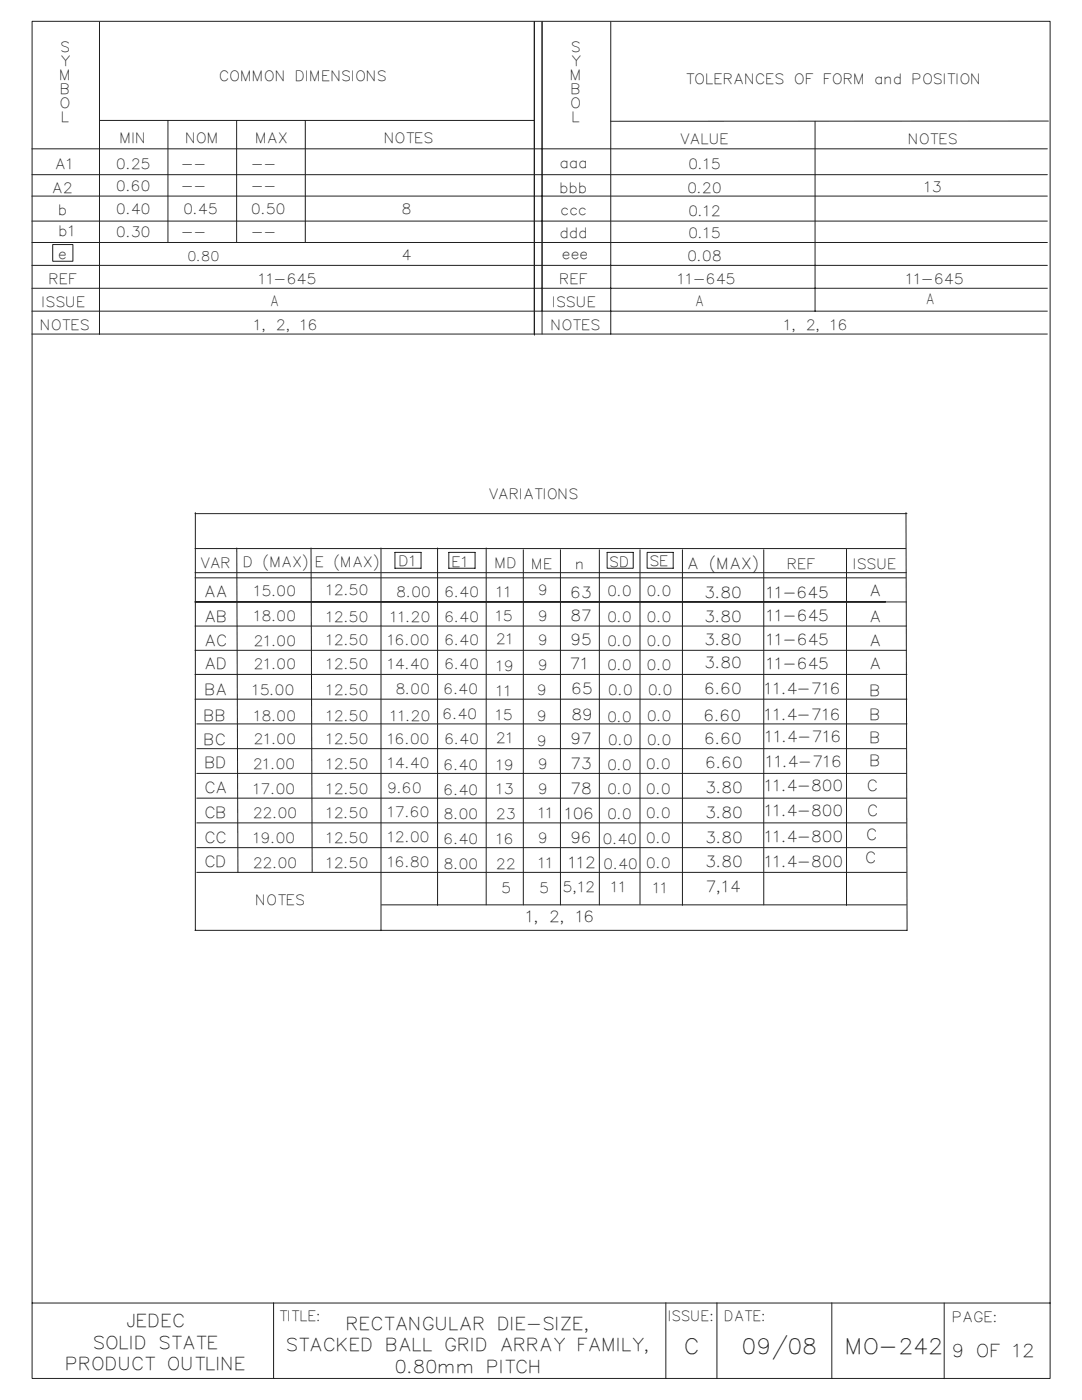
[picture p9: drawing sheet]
<svg xmlns="http://www.w3.org/2000/svg" width="216mm" height="279mm" viewBox="0 0 216 279" stroke-linecap="round" stroke-linejoin="round" font-family="sans-serif">
<defs><g id="words">
<g font-size="4.2" fill="#231f20">
<text x="136.9" y="270.3">C</text>
<text x="148.4" y="270.3">09/08</text>
<text x="169.1" y="270.3">MO-242</text>
</g>
<g font-size="3.5" fill="#231f20">
<text x="18.9" y="269.1">SOLID STATE</text>
<text x="25.5" y="264.9">JEDEC</text>
<text x="57.4" y="269.7">STACKED BALL GRID ARRAY FAMILY,</text>
<text x="69.4" y="265.5">RECTANGULAR DIE-SIZE,</text>
<text x="13.4" y="273.4">PRODUCT OUTLINE</text>
<text x="79.1" y="273.9">0.80mm PITCH</text>
<text x="190.3" y="270.9">9 OF 12</text>
</g>
<g font-size="3" fill="#231f20">
<text x="137.5" y="113.5">A (MAX)</text>
<text x="41.1" y="119.1">AA</text>
<text x="114.2" y="119.2">63</text>
<text x="140.9" y="119.2">3.80</text>
<text x="153.2" y="119.2">11-645</text>
<text x="173.8" y="118.9">A</text>
<text x="41.1" y="124.2">AB</text>
<text x="114.2" y="124">87</text>
<text x="140.9" y="124.1">3.80</text>
<text x="153.2" y="124">11-645</text>
<text x="173.8" y="124.2">A</text>
<text x="41.1" y="128.9">AC</text>
<text x="114.2" y="128.8">95</text>
<text x="140.9" y="128.7">3.80</text>
<text x="153.2" y="128.8">11-645</text>
<text x="173.8" y="129">A</text>
<text x="41.1" y="133.6">AD</text>
<text x="114" y="133.6">71</text>
<text x="140.9" y="133.4">3.80</text>
<text x="153.2" y="133.5">11-645</text>
<text x="173.8" y="133.6">A</text>
<text x="40.9" y="143.8">BB</text>
<text x="41.1" y="138.7">BA</text>
<text x="114.4" y="138.5">65</text>
<text x="114.4" y="143.6">89</text>
<text x="140.8" y="143.8">6.60</text>
<text x="140.9" y="138.5">6.60</text>
<text x="152.8" y="138.5">11.4-716</text>
<text x="152.8" y="143.6">11.4-716</text>
<text x="173.8" y="138.8">B</text>
<text x="173.8" y="143.6">B</text>
<text x="40.9" y="148.8">BC</text>
<text x="114.2" y="148.4">97</text>
<text x="140.9" y="148.4">6.60</text>
<text x="153" y="148">11.4-716</text>
<text x="173.8" y="148.2">B</text>
<text x="41.1" y="153.4">BD</text>
<text x="114.2" y="153.5">73</text>
<text x="141.1" y="153.3">6.60</text>
<text x="153.1" y="153.2">11.4-716</text>
<text x="173.8" y="152.9">B</text>
<text x="41.1" y="158.3">CA</text>
<text x="114.2" y="158.4">78</text>
<text x="141.1" y="158.3">3.80</text>
<text x="152.9" y="157.8">11.4-800</text>
<text x="173.3" y="157.8">C</text>
<text x="41.1" y="163.2">CB</text>
<text x="113" y="163.4">106</text>
<text x="141.1" y="163.2">3.80</text>
<text x="152.9" y="162.9">11.4-800</text>
<text x="152.9" y="168">11.4-800</text>
<text x="173.2" y="167.6">C</text>
<text x="173.4" y="162.9">C</text>
<text x="41.1" y="168.2">CC</text>
<text x="41.1" y="173.1">CD</text>
<text x="113.7" y="173.3">112</text>
<text x="114.2" y="168.3">96</text>
<text x="141.1" y="168.2">3.80</text>
<text x="141.1" y="173.1">3.80</text>
<text x="152.9" y="173.1">11.4-800</text>
<text x="173" y="172.3">C</text>
<text x="141.1" y="178">7,14</text>
<text x="105.2" y="184">1, 2, 16</text>
</g>
<g font-size="2.8" fill="#231f20">
<text x="12.3" y="10.3">S</text>
<text x="114.2" y="10.3">S</text>
<text x="12.1" y="16">M</text>
<text x="12.3" y="13.1">Y</text>
<text x="44" y="16.2">COMMON DIMENSIONS</text>
<text x="114" y="16">M</text>
<text x="114.2" y="13.1">Y</text>
<text x="137.1" y="16.8">TOLERANCES OF FORM and POSITION</text>
<text x="12.2" y="21.6">O</text>
<text x="12.3" y="18.8">B</text>
<text x="114.1" y="21.6">O</text>
<text x="114.2" y="18.8">B</text>
<text x="12.5" y="24.4">L</text>
<text x="24.2" y="28.6">MIN</text>
<text x="37.2" y="28.6">NOM</text>
<text x="51.2" y="28.5">MAX</text>
<text x="76.9" y="28.6">NOTES</text>
<text x="114.4" y="24.4">L</text>
<text x="135.9" y="28.7">VALUE</text>
<text x="181.5" y="28.7">NOTES</text>
<text x="11.3" y="33.7">A1</text>
<text x="23.5" y="33.8">0.25</text>
<text x="36.5" y="33.8">--</text>
<text x="50.4" y="33.8">--</text>
<text x="112" y="33.4">aaa</text>
<text x="137.6" y="33.7">0.15</text>
<text x="10.7" y="38.4">A2</text>
<text x="23.5" y="38.1">0.60</text>
<text x="36.5" y="38.1">--</text>
<text x="50.4" y="38.1">--</text>
<text x="112" y="38.4">bbb</text>
<text x="137.4" y="38.6">0.20</text>
<text x="184.7" y="38.3">13</text>
<text x="12" y="42.9">b</text>
<text x="12" y="47.1">b1</text>
<text x="23.5" y="42.7">0.40</text>
<text x="23.5" y="47.3">0.30</text>
<text x="36.5" y="47.3">--</text>
<text x="36.9" y="42.7">0.45</text>
<text x="50.4" y="42.7">0.50</text>
<text x="50.4" y="47.3">--</text>
<text x="80.4" y="42.7">8</text>
<text x="112" y="47.6">ddd</text>
<text x="112.1" y="43">ccc</text>
<text x="137.6" y="47.5">0.15</text>
<text x="137.6" y="43.1">0.12</text>
<text x="11.9" y="51.6">e</text>
<text x="80.5" y="51.8">4</text>
<text x="112.4" y="51.8">eee</text>
<text x="137.4" y="52">0.08</text>
<text x="10" y="56.7">REF</text>
<text x="51.8" y="56.7">11-645</text>
<text x="111.9" y="56.7">REF</text>
<text x="135.5" y="56.7">11-645</text>
<text x="181" y="56.7">11-645</text>
<text x="8.3" y="65.9">NOTES</text>
<text x="8.6" y="61.3">ISSUE</text>
<text x="50.9" y="65.9">1, 2, 16</text>
<text x="54.2" y="61.1">A</text>
<text x="110.2" y="65.9">NOTES</text>
<text x="110.5" y="61.3">ISSUE</text>
<text x="139" y="61">A</text>
<text x="156.7" y="65.9">1, 2, 16</text>
<text x="185" y="60.7">A</text>
<text x="97.7" y="99.6">VARIATIONS</text>
<text x="40.2" y="113.4">VAR</text>
<text x="48.8" y="113.2">D (MAX) E (MAX)</text>
<text x="79.8" y="113.1">D1</text>
<text x="90.4" y="113.2">E1</text>
<text x="99" y="113.4">MD</text>
<text x="106.3" y="113.6">ME</text>
<text x="115.1" y="113.6">n</text>
<text x="121.9" y="113.2">SD</text>
<text x="129.9" y="113.1">SE</text>
<text x="157.3" y="113.6">REF</text>
<text x="170.5" y="113.6">ISSUE</text>
<text x="50.9" y="118.9">15.00</text>
<text x="65.4" y="118.7">12.50</text>
<text x="79.4" y="119.1">8.00</text>
<text x="89" y="119.1">6.40</text>
<text x="99.3" y="119.1">11</text>
<text x="107.6" y="118.7">9</text>
<text x="121.5" y="118.9">0.0</text>
<text x="129.4" y="118.9">0.0</text>
<text x="50.9" y="123.9">18.00</text>
<text x="65.4" y="124">12.50</text>
<text x="78.1" y="124">11.20</text>
<text x="89" y="124">6.40</text>
<text x="99.1" y="123.9">15</text>
<text x="107.6" y="123.9">9</text>
<text x="121.5" y="124.1">0.0</text>
<text x="129.4" y="124.1">0.0</text>
<text x="50.9" y="128.9">21.00</text>
<text x="65.4" y="128.7">12.50</text>
<text x="77.6" y="128.7">16.00</text>
<text x="89" y="128.7">6.40</text>
<text x="99.3" y="128.5">21</text>
<text x="107.6" y="128.7">9</text>
<text x="121.5" y="128.9">0.0</text>
<text x="129.4" y="128.9">0.0</text>
<text x="50.9" y="133.5">21.00</text>
<text x="65.4" y="133.5">12.50</text>
<text x="77.6" y="133.5">14.40</text>
<text x="89" y="133.5">6.40</text>
<text x="99.3" y="133.9">19</text>
<text x="107.6" y="133.7">9</text>
<text x="121.5" y="133.7">0.0</text>
<text x="129.4" y="133.7">0.0</text>
<text x="50.6" y="138.6">15.00</text>
<text x="50.9" y="143.9">18.00</text>
<text x="65.4" y="138.6">12.50</text>
<text x="65.4" y="143.9">12.50</text>
<text x="78.1" y="143.8">11.20</text>
<text x="79.2" y="138.5">8.00</text>
<text x="88.7" y="143.6">6.40</text>
<text x="88.8" y="138.5">6.40</text>
<text x="99.1" y="143.6">15</text>
<text x="99.3" y="138.8">11</text>
<text x="107.5" y="138.8">9</text>
<text x="107.5" y="143.9">9</text>
<text x="121.6" y="138.6">0.0</text>
<text x="129.4" y="143.9">0.0</text>
<text x="129.6" y="138.8">0.0</text>
<text x="50.9" y="148.5">21.00</text>
<text x="65.4" y="148.5">12.50</text>
<text x="77.6" y="148.4">16.00</text>
<text x="89" y="148.5">6.40</text>
<text x="99.3" y="148.3">21</text>
<text x="107.5" y="148.8">9</text>
<text x="121.5" y="144.1">0.0</text>
<text x="121.6" y="148.7">0.0</text>
<text x="129.4" y="148.7">0.0</text>
<text x="50.8" y="153.4">21.00</text>
<text x="65.4" y="153.4">12.50</text>
<text x="77.6" y="153.2">14.40</text>
<text x="88.8" y="153.6">6.40</text>
<text x="99.3" y="153.6">19</text>
<text x="107.6" y="153.4">9</text>
<text x="121.5" y="153.6">0.0</text>
<text x="129.2" y="153.4">0.0</text>
<text x="50.8" y="158.4">17.00</text>
<text x="65.4" y="158.4">12.50</text>
<text x="77.6" y="158.2">9.60</text>
<text x="88.8" y="158.6">6.40</text>
<text x="99.3" y="158.5">13</text>
<text x="107.6" y="158.4">9</text>
<text x="121.5" y="158.6">0.0</text>
<text x="129.2" y="158.4">0.0</text>
<text x="50.8" y="163.3">22.00</text>
<text x="65.4" y="163.3">12.50</text>
<text x="77.6" y="163.1">17.60</text>
<text x="88.8" y="163.5">8.00</text>
<text x="99.3" y="163.5">23</text>
<text x="107.6" y="163.3">11</text>
<text x="121.5" y="163.5">0.0</text>
<text x="129.2" y="163.3">0.0</text>
<text x="50.8" y="168.2">19.00</text>
<text x="50.8" y="173.2">22.00</text>
<text x="65.4" y="173.2">12.50</text>
<text x="65.4" y="168.2">12.50</text>
<text x="77.6" y="168.1">12.00</text>
<text x="77.6" y="173">16.80</text>
<text x="88.8" y="168.4">6.40</text>
<text x="88.8" y="173.4">8.00</text>
<text x="99.3" y="168.4">16</text>
<text x="99.3" y="173.4">22</text>
<text x="107.6" y="168.2">9</text>
<text x="107.6" y="173.2">11</text>
<text x="120.6" y="168.4">0.40</text>
<text x="120.7" y="173.4">0.40</text>
<text x="129.2" y="168.3">0.0</text>
<text x="129.2" y="173.2">0.0</text>
<text x="100.4" y="178.2">5</text>
<text x="107.9" y="178.1">5</text>
<text x="112.6" y="178">5,12</text>
<text x="122.1" y="178">11</text>
<text x="130.5" y="178.1">11</text>
<text x="51.3" y="180.7">NOTES</text>
<text x="56" y="263.6">TITLE:</text>
<text x="133.6" y="263.6">ISSUE: DATE:</text>
<text x="190.3" y="263.8">PAGE:</text>
</g>
<text font-size="2.6" fill="#231f20" x="37.7" y="52.1">0.80</text>
</g></defs>
<g fill="none" stroke="#231f20" stroke-width=".2">
<path d="M6.4 4.3h203.1v270.8h-203.1zM19.9 4.4v62.3M106.6 4.3v62.5zM106.6 4.3v57.8M108.2 4.3v62.4M121.9 4.4v62.3M6.4 39.1h202.6M6.4 34.9h202.6M6.4 29.7h202.6M19.9 24h86.7M33.5 24v24.3M47.2 24v24.3"/>
<path d="M60.9 24v24.4M162.6 24.2v37.9M209.2 24.2h-87.3M6.4 57.5h202.6M6.4 53h202.6M6.4 48.4h202.6M6.4 44.1h202.6M10.5 48.8h4v3.3h-4zM6.4 62.1h202.6M6.4 66.7h202.6M38.9 102.5h142.1M38.9 109.5h141.8"/>
<path d="M38.9 114.3h142M38.9 115.3h141.8M39 102.3v83.4M47.2 109.4l.3 64.7M62.1 109.4l.2 64.6M76 109.4v76.3M78.8 110.2h5.2v3.2h-5.2zM87.3 109.4v71.3M89.6 110.2h5.2v3.2h-5.2zM97 109.4v71.2M104.4 109.7v70.9M111.8 109.7v70.9"/>
<path d="M119.6 109.7v70.9M121.1 110.2h5.3v3.2h-5.3zM127.7 109.7v70.8M129.1 110.2h5.2v3.2h-5.2zM136.2 109.7v71M152.4 109.7v70.9M168.9 109.6v71.1M180.8 102.3l.2 83.4h-142.1M38.9 124.9h142M38.9 120.1h142M38.9 129.8h142M38.9 134.6h142.1"/>
<path d="M38.9 139.5h142.1M39.3 144.5h141.7M39.3 149.4h141.6M39.3 154.4h141.6M39.3 159.3h141.6M39.3 164.2h141.6M39.3 169.2h141.6M39.3 174.1h141.6M76.1 180.6h104.8M132.9 260v15.1M143.1 260v15.1M166 260v15.1"/>
<path d="M6.4 260h203.1M54.6 260v15.1M188.4 260v15.1"/>
</g>
<use href="#words"/>
</svg>
